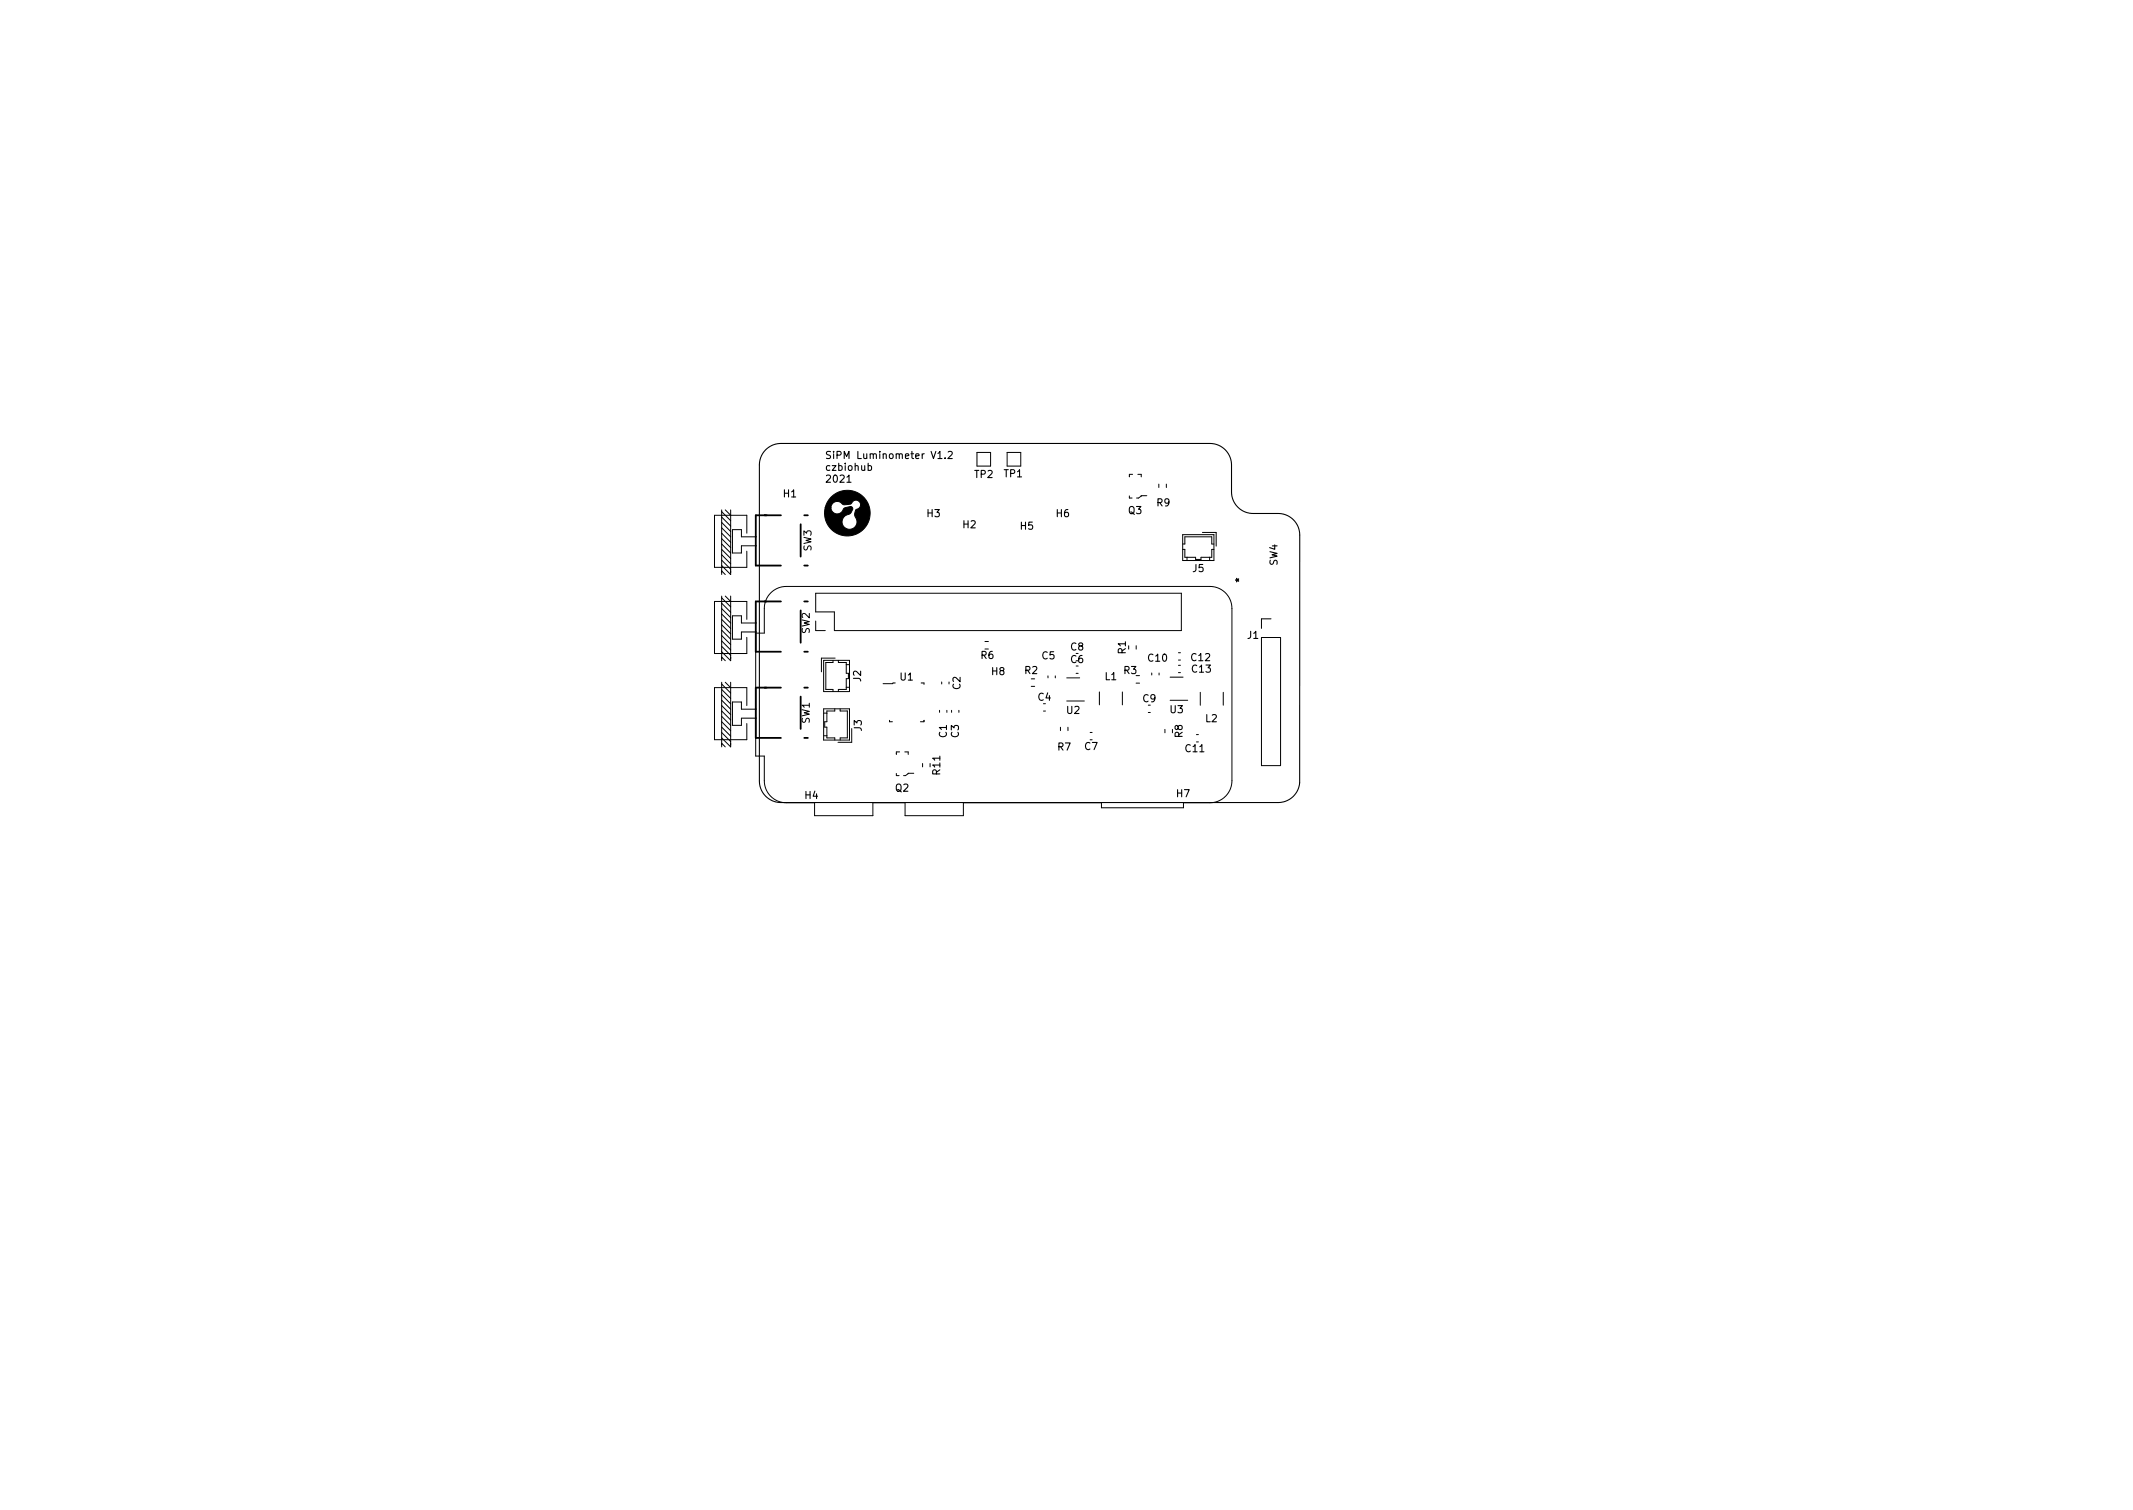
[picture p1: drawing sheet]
<svg xmlns="http://www.w3.org/2000/svg" width="297mm" height="210mm" viewBox="0 0 297 210" stroke-linecap="round" stroke-linejoin="round" font-family="sans-serif">
<defs><g id="words">
<g font-size="1.4">
<text x="114.8" y="63.9">SiPM Luminometer V1.2</text>
<text x="114.8" y="65.5">czbiohub</text>
<text x="109.1" y="69.2">H1</text>
<text x="114.8" y="67.2">2021</text>
<text x="129.1" y="72">H3</text>
<text x="135.7" y="66.5">TP2</text>
<text x="139.8" y="66.4">TP1</text>
<text x="147.1" y="72">H6</text>
<text x="157.1" y="71.6">Q3</text>
<text x="161.1" y="70.5">R9</text>
<text x="113" y="76.8" transform="rotate(-90 113 76.8)">SW3</text>
<text x="134.1" y="73.5">H2</text>
<text x="142.1" y="73.7">H5</text>
<text x="166.1" y="79.6">J5</text>
<text x="173.1" y="81" transform="rotate(-90 173.1 81)">*</text>
<text x="177.9" y="78.8" transform="rotate(-90 177.9 78.8)">SW4</text>
<text x="112.8" y="88.3" transform="rotate(-90 112.8 88.3)">SW2</text>
<text x="173.7" y="88.9">J1</text>
<text x="119.9" y="94.9" transform="rotate(-90 119.9 94.9)">J2</text>
<text x="125.4" y="94.7">U1</text>
<text x="133.8" y="96" transform="rotate(-90 133.8 96)">C2</text>
<text x="136.6" y="91.7">R6</text>
<text x="138.1" y="94">H8</text>
<text x="142.7" y="93.8">R2</text>
<text x="145.1" y="91.8">C5</text>
<text x="149.1" y="92.3">C6</text>
<text x="149.1" y="90.6">C8</text>
<text x="153.9" y="94.7">L1</text>
<text x="156.5" y="93.8">R3</text>
<text x="156.8" y="91" transform="rotate(-90 156.8 91)">R1</text>
<text x="159.9" y="92.1">C10</text>
<text x="165.9" y="92">C12</text>
<text x="166" y="93.6">C13</text>
<text x="112.8" y="100.8" transform="rotate(-90 112.8 100.8)">SW1</text>
<text x="120" y="101.8" transform="rotate(-90 120 101.8)">J3</text>
<text x="144.6" y="97.6">C4</text>
<text x="148.6" y="99.4">U2</text>
<text x="159.2" y="97.8">C9</text>
<text x="163" y="99.3">U3</text>
<text x="167.9" y="100.5">L2</text>
<text x="130.9" y="107.8" transform="rotate(-90 130.9 107.8)">R11</text>
<text x="131.8" y="102.7" transform="rotate(-90 131.8 102.7)">C1</text>
<text x="133.5" y="102.7" transform="rotate(-90 133.5 102.7)">C3</text>
<text x="147.3" y="104.5">R7</text>
<text x="151.1" y="104.4">C7</text>
<text x="164.7" y="102.7" transform="rotate(-90 164.7 102.7)">R8</text>
<text x="165.1" y="104.7">C11</text>
<text x="112.1" y="111.2">H4</text>
<text x="124.7" y="110.2">Q2</text>
<text x="163.9" y="111">H7</text>
</g>
</g></defs>
<path d="M106.6 62.6a3 3 0 0 1 2.2-.9h59.7a3 3 0 0 1 3 3v3.8a3 3 0 0 0 3 3h3.5a3 3 0 0 1 3 3v34.5a3 3 0 0 1-3 2.7h-69.2a3 3 0 0 1-3-3v-44a3 3 0 0 1 .8-2.1zM117.9 66.4l.3-.2v1M117.9 67.2h.6M120.9 64.9l.3-.1 .2 .2-.1 .5h-.4M130.6 63.9h.6M131.6 63.8v.1M132 62.9h.4l.2 .2-.6 .8h.6" fill="none" stroke="#000" stroke-width=".15"/>
<path d="M115.7 69.3a3.2 3.2 0 0 1 5.1 .7 3.2 3.2 0 0 1-2.4 4.6 3.2 3.2 0 0 1-3.5-3.9h.8a.91 .91 0 0 0 .9 .9 .91 .91 0 0 0 .9-.8l.4-.2a.52 .52 0 0 1 .9 .2l-.4 .7a1.15 1.15 0 0 0-1 1.7 1.06 1.06 0 0 0 1.6 .3 1.06 1.06 0 0 0 .1-1.6l-.1-.4a.65 .65 0 0 1 .6-.7 .66 .66 0 0 0-.1-1.1 .66 .66 0 0 0-1 .4l-.4 .1a.98 .98 0 0 1-1.1-.3 .87 .87 0 0 0-1.3 .8h-.8a3.2 3.2 0 0 1 .8-1.4z" fill="#000" stroke="#000" stroke-width=".14"/>
<g fill="none" stroke="#000" stroke-width=".14">
<path d="M100.5 71v9M100.5 71.2l1.3 1.3M100.5 72l1.3 1.2M100.5 72.7l1.3 1.3M100.5 73.5l1.3 1.2M100.5 74.2l1.3 1.3M100.5 75l1.3 1.2M100.5 75.7l1.3 1.3M100.5 76.5l1.3 1.2M100.5 77.2l1.3 1.3M100.5 78l1.3 1.2M100.5 79.5l.5 .5"/>
<path d="M101 71l.8 .7M101.8 71v9l-1.3-1.3M104 74.2v-2.5h-4.5v7.3h4.5v-2.3M105.2 74.7h-2v-1h-1.2v3.3h1.2v-1h2M136.1 63h1.8v1.9h-1.8zM140.2 63h2v1.9h-2zM157.3 69v.3h.3M157.7 66h-.4v.4M158.5 66h.4v.4M159.7 69h-.8l-.3 .3h-.3M161.4 67.4v.5M162.4 67.4v.5"/>
<path d="M164.7 75.7h.3v-1h3.7v1h.3M164.7 74.4h4.3v3.6h-4.3zM164.7 76.5h.3v1.1h1.5v.3h.8v-.3h1.4v-1.1h.3M165.3 77.6v.4M167.5 74.1h1.9v1.9M168.4 77.6v.4M100.5 83v9M100.5 95v9M100.5 83.2l1.3 1.3M100.5 84l1.3 1.2M100.5 84.7l1.3 1.3M100.5 85.5l1.3 1.2"/>
<path d="M100.5 86.2l1.3 1.3M100.5 87l1.3 1.2M100.5 87.7l1.3 1.3M100.5 88.5l1.3 1.2M100.5 89.2l1.3 1.3M100.5 90l1.3 1.2M100.5 91.5l.5 .5M100.5 95.2l1.3 1.3M100.5 96l1.3 1.2M100.5 96.7l1.3 1.3M100.5 97.5l1.3 1.2M100.5 98.2l1.3 1.3"/>
<path d="M100.5 99l1.3 1.2M100.5 99.7l1.3 1.3M101 83l.8 .7M101 95l.8 .7M101.8 83v9l-1.3-1.3M101.8 95v9l-1.3-1.3M104 86.2v-2.5h-4.5v7.3h4.5v-2.3M104 98.2v-2.5h-4.5v7.3h4.5v-2.3M105.2 86.7h-2v-1h-1.2v3.3h1.2v-1h2M105.2 98.7h-2v-1h-1.2v3.3h1.2v-1h2M107.3 82.6a3.1 3.1 0 0 1 2.2-.9h59a3.1 3.1 0 0 1 3.1 3v24a3.1 3.1 0 0 1-3.1 3.1h-3.7v.7h-11.4v-.7h-19.2v1.8h-8.2v-1.8h-4.4v1.8h-8.2v-1.8h-3.9a3.1 3.1 0 0 1-3.1-3.1v-3.4h-1.2v-17.1h1.2v-3.5a3.1 3.1 0 0 1 .9-2.1zM113.6 82.6h50.9v5.2h-48.3v-2.6h-2.6z"/>
<path d="M113.6 86.5v1.3h1.3M114.7 91.9h3.6v4.4h-3.6zM114.7 98.7h3.6v4.3h-3.6zM114.7 99.3h.4M116 91.9v.3h-1v3.8h1v.3M116.2 98.7v.3h-1.1v1.5h-.3v.7h.3v1.5h1.1v.3M116.3 91.6h-1.9v1.9M116.8 91.9v.3h1v1.5h.3v.8h-.3v1.5h-1v.3M117 98.7v.3h1v3.7h-1v.3M117.8 92.5h.5M117.8 95.7h.5M124.7 95.1h-.3l-.1 .1h-1.3"/>
<path d="M128.3 95.1h.4v.2M130.8 98.9v.3M131.1 95v.2M131.9 98.9v.3M132.2 95v.2M132.5 98.9v.3M133.5 98.9v.3M137.2 89.3h.4M143.6 94.5h.5M143.6 95.6h.5M145.3 99h.3M145.9 94.1v.3"/>
<path d="M147 94.1v.3M148.6 97.6h2.4M148.6 94.4h1.7M149.9 93.8h.2M153.1 96.3v1.8M156.3 96.3v1.8M158.2 95.1h.5M158.2 89.9v.5M159.9 99.2h.3M160.4 93.7v.3M161.4 93.7v.3M162.9 97.5h2.5"/>
<path d="M162.9 94.3h1.8M164.1 90.9h.3M164.1 91.9h.3M164.1 92.6h.3M164.1 93.7h.3M167.2 96.4v1.8M170.3 96.4v1.8M175.7 88.8h2.6v17.8h-2.6zM177 86.2h-1.3v1.3M100.5 100.5l1.3 1.2M100.5 101.2l1.3 1.3M100.5 102l1.3 1.2"/>
<path d="M100.5 103.5l.5 .5M114.7 102.4h.4M118.6 101.4v2h-1.9M123.9 100.3v.2h.4M124.8 107.7v.3h.4M125.3 104.7h-.5v.3M126 104.7h.5v.3M127.2 107.7h-.7l-.4 .3h-.3M128.5 106.3v.5M128.7 100.3v.2h-.5M147.7 101.3v.4M148.7 101.3v.4"/>
<path d="M151.8 102h.3M162.2 101.6v.4M166.6 102.3h.3"/>
</g>
<path d="M108.8 71.7h-3.6v7h3.6M111.5 73v4.5M112 71.7h.5M112 78.7h.5M108.8 83.7h-3.6v7h3.6M108.8 95.7h-3.6v7h3.6M111.5 85v4.5M111.5 97v4.5M112 83.7h.5M112 90.7h.5M112 95.7h.5M112 102.7h.5" fill="none" stroke="#000" stroke-width=".25"/>
<use href="#words"/>
</svg>
